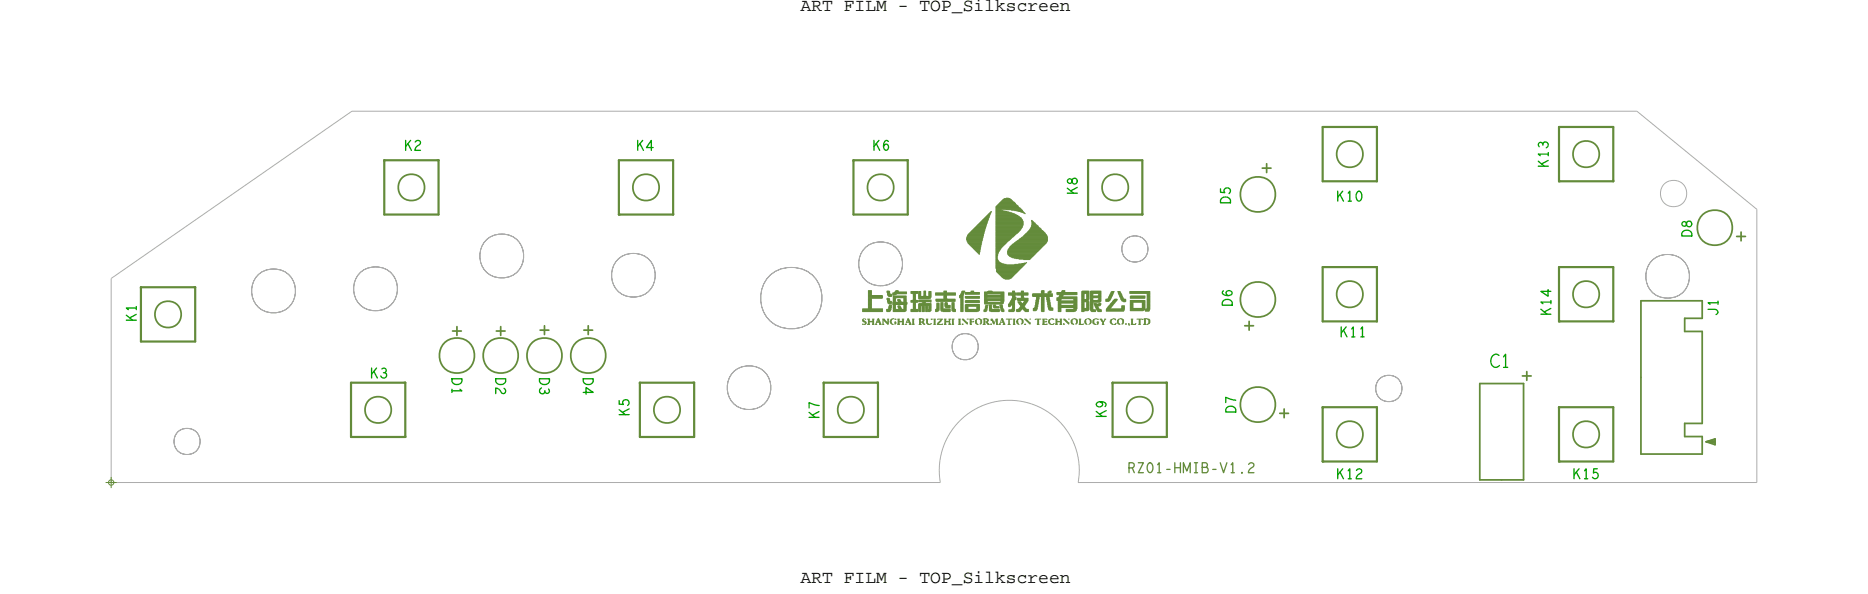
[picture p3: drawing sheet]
<svg xmlns="http://www.w3.org/2000/svg" width="213mm" height="68mm" viewBox="0 0 213 68" stroke-linecap="round" stroke-linejoin="round" font-family="sans-serif">
<defs><g id="words">
<g font-size="2.1">
<text x="91.5" y="1.2">ART FILM - TOP_Silkscreen</text>
<text x="91.5" y="66.6">ART FILM - TOP_Silkscreen</text>
</g>
<g font-size="1.1" fill="#00a200">
<text x="152.7" y="23">K10</text>
<text x="176.9" y="19.1" transform="rotate(-90 176.9 19.1)">K13</text>
<text x="15.6" y="36.7" transform="rotate(-90 15.6 36.7)">K1</text>
<text x="153.1" y="38.5">K11</text>
<text x="177.2" y="36" transform="rotate(-90 177.2 36)">K14</text>
<text x="42.3" y="43.2">K3</text>
<text x="152.7" y="54.7">K12</text>
<text x="179.7" y="54.7">K15</text>
</g>
</g></defs>
<!-- layer: Board Outline -->
<g fill="none" stroke="#acacac" stroke-width=".11">
<path d="M40.2 12.7h146.8zM187 12.7l13.7 11.2zM12.7 31.8l27.5-19.1zM12.7 31.8v23.3zM87.9 31.5a3.5 3.5 0 0 1 3.7-.8 3.5 3.5 0 0 1 2.3 2.9 3.5 3.5 0 0 1-4.5 3.8 3.5 3.5 0 0 1-1.9-5.4 3.5 3.5 0 0 1 5.8 0 3.5 3.5 0 0 1-1.9 5.4 3.5 3.5 0 0 1-4.1-1.6 3.5 3.5 0 0 1 .6-4.3zM200.7 23.9v31.2zM12.7 55.1h94.7zM107.4 55.1a8 8 0 0 1 7.9-9.4 8 8 0 0 1 7.9 9.4M123.2 55.1h.1zM123.3 55.1h77.4z"/>
<circle cx="31.2" cy="33.2" r="2.52"/>
<circle cx="42.9" cy="33" r="2.52"/>
<circle cx="57.3" cy="29.3" r="2.52"/>
<circle cx="72.4" cy="31.5" r="2.51"/>
<circle cx="100.6" cy="30.2" r="2.52"/>
<circle cx="110.3" cy="39.6" r="1.5"/>
<circle cx="129.6" cy="28.4" r="1.5"/>
<circle cx="190.5" cy="31.6" r="2.51"/>
<circle cx="191.2" cy="22.1" r="1.51"/>
<circle cx="21.4" cy="50.4" r="1.5"/>
<circle cx="85.6" cy="44.3" r="2.51"/>
<circle cx="158.7" cy="44.4" r="1.51"/>
</g>
<g fill="none" stroke="#638b3a" stroke-width=".11">
<path d="M98.5 35.3h2.3zM98.5 35.4h2.3zM98.5 35.5h2.3zM98.5 35.6h2.3zM98.5 36.5h.1M98.5 36.5h.1zM98.5 36.6h.2zM98.5 36.7h.2zM98.5 37h.1M98.5 37.1h.1zM98.6 36.4h.1M98.6 36.7h.2z"/>
<path d="M98.6 36.8h.3zM98.7 36.4h.1M98.7 37.1h.1zM98.8 36.8h.1zM98.8 36.4h.1M98.8 36.9h.1zM98.8 37h.1zM98.8 37h.1M98.9 36.5h.1M99.1 36.4h.2zM99.1 37.1h.2zM99.1 37h.2z"/>
<path d="M99.2 33.2h.4zM99.2 33.3h.4zM99.2 33.4h.4zM99.2 33.5h.4zM99.2 33.6h.4zM99.2 33.7h.4zM99.2 33.8h1.6zM99.2 33.9h1.6zM99.2 34h1.6zM99.2 34.1h1.6zM99.2 34.1h.4zM99.2 34.2h.4z"/>
<path d="M99.2 34.3h.4zM99.2 34.4h.4zM99.2 34.5h.4zM99.2 34.6h.4zM99.2 34.7h.4zM99.2 34.8h.4zM99.2 34.9h.4zM99.2 35h.4zM99.2 35.1h.4zM99.2 35.2h.4zM99.2 36.5h.1zM99.2 36.6h.1z"/>
<path d="M99.2 36.7h.1zM99.2 36.7h.6zM99.2 36.8h.6zM99.2 36.8h.1zM99.2 36.9h.1zM99.2 37h.1zM99.7 36.4h.2zM99.7 37h.1zM99.7 37.1h.2zM99.7 36.5h.1zM99.7 36.6h.1zM99.7 36.7h.1z"/>
<path d="M99.7 36.8h.1zM99.7 36.9h.1zM100 37.1h.2zM100.1 37h.1M100.1 36.8h.4zM100.1 36.9h.1M100.2 36.7h.1M100.2 36.8h.1M100.2 36.5h.2zM100.2 36.6h.1M100.3 36.4h.1zM100.3 36.5h.1z"/>
<path d="M100.3 36.4h.1M100.4 36.6h.1zM100.4 36.7h.1zM100.4 36.8h.1zM100.5 36.9h.1zM100.5 37h.1zM100.5 37.1h.2zM100.8 36.4h.2zM100.8 37.1h.2zM100.9 36.5h.2zM100.9 36.6h.1M100.9 36.7h.1"/>
<path d="M100.9 36.8h.1M100.9 36.9h.1M100.9 37h.1M101 36.6h.1zM101 36.7h.2zM101.1 36.7h.1zM101.1 36.8h.2zM101.2 36.8h.1zM101.2 36.9h.3zM101.3 35.3h.5zM101.3 35.4h.5zM101.3 35.4h.4z"/>
<path d="M101.3 35.5h.4zM101.3 36.9h.2zM101.3 33.2h.3zM101.3 33.3h.3zM101.3 33.4h.3zM101.3 34.1h.3zM101.3 34.2h.3zM101.3 35.6h.3zM101.3 37h.2zM101.4 33.5h.2zM101.4 33.6h.3zM101.4 33.6h.4z"/>
<path d="M101.4 33.7h.5zM101.4 34.3h.2zM101.4 34.4h.2zM101.4 34.4h.4zM101.4 34.5h.4zM101.4 36.4h.1zM101.4 37h.1zM101.4 33.8h.5zM101.4 34.6h.4zM101.4 36.5h.1zM101.4 36.6h.1zM101.4 36.7h.1z"/>
<path d="M101.4 36.8h.1zM101.4 37.1h.1M101.5 33.8h.4zM101.5 34.7h.3zM101.5 35.3h.3zM101.5 33.9h.3zM101.5 35h.3zM101.5 35.1h.3zM101.5 35.2h.3zM101.6 34.8h.2zM101.6 34.9h.2zM101.6 35h.2z"/>
<path d="M101.7 36.7h.1zM101.7 36.8h.1zM101.7 36.5h.1zM101.7 36.6h.1zM101.7 36.9h.1zM101.8 36.5h.1zM101.8 37h.1zM101.8 36.4h.2zM101.9 37.1h.1zM102 33.5h1.6zM102 33.6h1.6zM102 33.6h.4z"/>
<path d="M102 33.7h.3zM102 34.5h1.6zM102 34.6h1.6zM102 34.7h1.6zM102 34.8h1.6zM102 36.4h.1zM102 33.7h.1zM102 33.8h1.5zM102 33.9h1.5zM102 34h1.5zM102 34.1h.3zM102 34.2h.3z"/>
<path d="M102 34.3h.3zM102 34.4h.3zM102 34.5h.3zM102 34.8h.3zM102 34.9h.3zM102 35h.3zM102 35.1h.3zM102 35.2h.3zM102 35.3h.3zM102 35.3h1.5zM102 35.4h1.5zM102 35.5h1.5z"/>
<path d="M102 35.6h1.4zM102.1 33.4h1.5zM102.2 36.4h.1zM102.2 36.8h.1zM102.2 37h.1zM102.2 33.3h.4zM102.2 33.3h1.4zM102.2 36.8h.1M102.2 36.9h.1zM102.3 33.2h.3zM102.3 36.5h.1M102.5 34.2h.3z"/>
<path d="M102.5 34.3h.4zM102.5 35h.4zM102.5 36.4h.3zM102.5 37h.3zM102.5 37.1h.3zM102.6 34.4h.3zM102.6 34.9h.2zM102.6 35h.3zM102.6 35.1h.3zM102.6 36.5h.1zM102.6 36.6h.1zM102.6 36.7h.1z"/>
<path d="M102.6 36.7h.6zM102.6 36.8h.6zM102.6 36.8h.1zM102.6 36.9h.1zM102.6 37h.1zM102.6 34.5h.4zM102.6 35.2h.4zM102.7 35.3h.3zM103.1 36.4h.2zM103.1 37h.1zM103.1 37.1h.2zM103.1 36.5h.1z"/>
<path d="M103.1 36.6h.1zM103.1 36.7h.1zM103.1 36.8h.1zM103.1 36.9h.1zM103.3 34.1h.2zM103.3 34.2h.2zM103.3 34.3h.2zM103.3 34.4h.2zM103.3 34.5h.2zM103.3 34.8h.2zM103.3 34.9h.2zM103.3 35h.2z"/>
<path d="M103.3 35.1h.2zM103.3 35.2h.2zM103.3 35.3h.2zM103.4 37.1h.2zM103.5 37h.1M103.5 36.9h.1M103.6 36.7h.1M103.6 36.8h.1M103.6 36.8h.4zM103.6 36.6h.1M103.7 36.4h.1zM103.7 36.5h.1z"/>
<path d="M103.7 36.5h.2zM103.7 36.4h.1M103.8 36.6h.1zM103.8 36.7h.1zM103.8 36.8h.1zM103.9 36.9h.1zM103.9 37.1h.2zM103.9 37h.1zM103.9 37h.2zM104.1 33.3h.7zM104.1 33.4h.7zM104.1 33.5h.7z"/>
<path d="M104.1 34.3h.7zM104.1 34.4h.7zM104.1 34.5h.7zM104.1 35.3h.7zM104.1 35.4h.7zM104.1 35.5h.7zM104.1 35.6h.7zM104.2 36.4h.2zM104.2 37.1h.2zM104.3 33.6h.3zM104.3 34.3h.3zM104.3 36.5h.1z"/>
<path d="M104.3 36.6h.1zM104.3 36.7h.1zM104.3 36.8h.1zM104.3 36.9h.1zM104.3 37h.1zM104.3 33.7h.3zM104.3 33.8h.3zM104.3 33.9h.3zM104.3 34h.3zM104.3 34.1h.3zM104.3 34.2h.3zM104.3 34.6h.3z"/>
<path d="M104.3 34.7h.3zM104.3 34.8h.3zM104.3 34.9h.3zM104.3 35h.3zM104.3 35.1h.3zM104.3 35.2h.3zM104.3 35.3h.3zM104.9 33.3h.3zM104.9 33.4h.3zM104.9 33.5h.3zM104.9 33.6h.3zM104.9 33.7h.3z"/>
<path d="M104.9 33.8h.3zM104.9 33.9h1.5zM104.9 34h1.5zM104.9 34h1.4zM104.9 34.1h1.4zM104.9 34.1h1.3zM104.9 34.3h1.5zM104.9 34.4h1.5zM104.9 34.5h1.5zM104.9 34.7h1.5zM104.9 34.8h1.5zM104.9 34.9h1.5z"/>
<path d="M104.9 34.9h.3zM104.9 35h.3zM104.9 35.1h.3zM104.9 35.2h.3zM104.9 35.3h.3zM104.9 35.4h.3zM104.9 35.5h.3zM105 34.3h1.4zM105 34.7h1.4zM105 35.6h.2zM105 36.4h.2zM105 37.1h.2z"/>
<path d="M105 36.4h.3zM105 36.5h.1zM105 36.6h.1zM105 36.7h.1zM105 36.8h.2zM105 36.9h.1zM105 37h.1zM105 37h.2zM105.3 36.8h.2zM105.3 34.5h.5zM105.3 34.9h.3zM105.3 35h.3z"/>
<path d="M105.3 35.1h.3zM105.3 35.2h.3zM105.3 35.3h.3zM105.3 35.4h.3zM105.3 35.5h.3zM105.3 35.6h.3zM105.3 36.4h.2zM105.3 36.9h.2zM105.4 34.6h.3zM105.4 36.5h.1zM105.4 36.7h.1zM105.4 36.9h.1z"/>
<path d="M105.5 34.6h.2zM105.5 36.5h.1M105.5 36.6h.1M105.5 36.7h.1M105.5 37h.1M105.5 33.8h.3zM105.5 37h.1zM105.5 33.2h.3zM105.5 33.3h.3zM105.5 33.4h.3zM105.5 33.5h.3zM105.5 33.6h.3z"/>
<path d="M105.5 33.7h.3zM105.5 37.1h.1zM105.7 34.9h.3zM105.8 35h.2zM105.8 35.1h.2zM105.8 35.2h.2zM105.8 35.3h.2zM105.8 35.4h.2zM105.8 35.5h.2zM105.8 35.6h.2zM105.8 36.4h.2zM105.8 36.5h.2z"/>
<path d="M105.8 36.6h.2zM105.8 36.7h.2zM105.8 36.8h.2zM105.8 36.9h.2zM105.9 37h.1zM105.9 37h.2zM106 37.1h.3zM106.1 35.3h.3zM106.1 35.4h.3zM106.1 35.5h.3zM106.1 35.5h.2zM106.1 35.6h.1z"/>
<path d="M106.1 33.3h.3zM106.1 33.4h.3zM106.1 33.5h.3zM106.1 33.6h.3zM106.1 33.7h.3zM106.1 33.8h.3zM106.1 34.9h.3zM106.1 35h.3zM106.1 35.1h.3zM106.1 35.2h.3zM106.3 37h.1zM106.3 34.5h.1"/>
<path d="M106.4 36.4h.1zM106.4 37h.1M106.4 36.5h.1M106.7 36.4h.2zM106.7 37.1h.2zM106.7 36.5h.1zM106.7 36.6h.1zM106.7 36.7h.1zM106.7 36.8h.1zM106.7 36.9h.1zM106.7 37h.1zM106.9 33.5h2.3z"/>
<path d="M106.9 33.6h2.3zM106.9 33.7h2.3zM106.9 35.3h.4zM106.9 35.4h.4zM106.9 35.5h.3zM106.9 35.6h.2zM106.9 34.2h2.2zM106.9 34.3h2.2zM106.9 34.4h2.2zM107 34.4h2.1zM107 35.3h.3zM107 34.6h.3z"/>
<path d="M107 34.7h.3zM107 34.8h.3zM107 34.9h.3zM107 35h.3zM107 35.1h.3zM107 35.2h.3zM107.1 37h.1zM107.1 37.1h.6zM107.1 36.4h.6zM107.1 36.5h.1M107.1 36.9h.2zM107.2 36.9h.1z"/>
<path d="M107.2 36.8h.2zM107.3 36.8h.1zM107.3 36.7h.2zM107.4 36.7h.1zM107.4 36.6h.1zM107.5 34.6h.2zM107.5 34.7h.2zM107.5 34.8h.2zM107.5 34.9h.2zM107.5 35h.2zM107.5 35.1h.2zM107.5 35.2h.2z"/>
<path d="M107.5 35.3h1zM107.5 35.4h1zM107.5 36.5h.1zM107.5 35.5h1zM107.6 37h.1M107.7 35.6h.8zM107.8 33.2h.3zM107.8 33.3h.3zM107.8 33.4h.3zM107.8 33.8h.3zM107.8 33.9h.3zM107.8 34h.3z"/>
<path d="M107.8 34.1h.3zM107.8 34.1h.4zM107.9 36.4h.2zM107.9 37h.1zM107.9 37.1h.2zM107.9 34.6h.3zM107.9 34.7h.3zM107.9 34.8h.3zM107.9 34.9h.6zM107.9 35h.6zM107.9 36.5h.1zM107.9 36.6h.1z"/>
<path d="M107.9 36.7h.1zM107.9 36.7h.6zM107.9 36.8h.6zM107.9 36.8h.1zM107.9 36.9h.1zM108 34.6h.2zM108 35h.5zM108 35.1h.5zM108.4 36.4h.2zM108.4 37h.1zM108.4 37.1h.2zM108.4 36.5h.1z"/>
<path d="M108.4 36.5h.1M108.4 36.6h.1M108.4 36.7h.1M108.4 36.8h.1M108.4 36.9h.1M108.7 34.6h.3zM108.7 34.7h.3zM108.7 34.8h.3zM108.7 34.9h.3zM108.7 35h.3zM108.7 35.1h.3zM108.7 35.2h.3z"/>
<path d="M108.7 35.3h.4zM108.7 35.3h.5zM108.7 35.4h.5zM108.7 35.5h.5zM108.7 36.4h.3zM108.7 37.1h.3zM108.8 35.5h.4zM108.8 36.5h.1zM108.8 36.6h.1zM108.8 36.7h.1zM108.8 36.8h.1zM108.8 36.9h.1z"/>
<path d="M108.8 37h.1zM108.8 37h.2zM108.9 35.6h.3zM109.5 36.4h.2zM109.5 37.1h.2zM109.6 36.5h.1zM109.6 36.6h.1zM109.6 36.7h.1zM109.6 36.8h.1zM109.6 36.9h.1zM109.6 37h.1zM109.6 33.8h.4z"/>
<path d="M109.6 33.9h.4zM109.6 34h.4zM109.7 33.7h.4zM109.8 33.6h.3zM109.8 34.1h.2zM109.8 34.2h.2zM109.8 34.3h.2zM109.8 34.4h.2zM109.8 34.5h.2zM109.8 34.6h.2zM109.8 34.7h.2zM109.8 34.8h.2z"/>
<path d="M109.8 34.9h.2zM109.8 35h.2zM109.8 35.1h.2zM109.8 35.2h.2zM109.8 35.3h.2zM109.8 35.4h.2zM109.8 35.5h.2zM109.8 35.6h.2zM109.8 33.5h.3zM109.9 33.3h.3zM109.9 33.4h.3zM109.9 33.2h.3z"/>
<path d="M109.9 36.4h.2zM109.9 37h.1zM109.9 37.1h.1zM110 36.5h.1zM110 36.5h.2zM110.1 36.6h.1zM110.1 36.7h.2zM110.2 36.7h.1zM110.2 36.8h.2zM110.3 33.4h1.6zM110.3 33.5h1.6zM110.3 33.6h1.6z"/>
<path d="M110.3 33.9h1.6zM110.3 34h1.6zM110.3 34.4h1.6zM110.3 34.5h1.6zM110.3 34.8h1.6zM110.3 34.9h1.6zM110.3 35h1.6zM110.3 35h.3zM110.3 35.1h.3zM110.3 35.2h.3zM110.3 35.3h.3zM110.3 35.3h1.6z"/>
<path d="M110.3 35.4h1.6zM110.3 35.5h1.5zM110.3 36.8h.1zM110.3 34.1h1.6zM110.3 34.3h1.5zM110.3 34.6h1.6zM110.3 35.6h1.3zM110.3 36.9h.2zM110.4 36.9h.1zM110.4 27.2h1.9zM110.4 27.3h1.9zM110.4 27.4h1.8z"/>
<path d="M110.4 37h.1zM110.5 27h1.8zM110.5 27.1h1.8zM110.5 27.5h1.7zM110.5 27.6h1.7zM110.5 36.4h.1zM110.5 37h.1M110.5 26.9h1.9zM110.5 26.9h1.8zM110.5 27.7h1.7zM110.6 26.8h1.8zM110.6 27.7h1.6z"/>
<path d="M110.6 27.8h1.6zM110.6 26.7h1.8zM110.6 27.8h1.5zM110.7 26.7h1.7zM110.7 27.9h1.4zM110.7 26.6h1.7zM110.8 26.6h1.6zM110.8 28h1.3zM110.8 36.4h.4zM110.8 26.5h1.6zM110.8 28h1.2zM110.8 36.5h.1z"/>
<path d="M110.8 36.6h.1zM110.8 36.7h.1zM110.8 36.7h.2zM110.8 36.8h.4zM110.8 36.8h.1zM110.8 36.9h.1zM110.8 37h.1zM110.8 37.1h.2zM110.9 26.5h1.6zM110.9 28.1h1.1zM110.9 26.4h1.6zM110.9 33.2h.3z"/>
<path d="M110.9 33.3h.3zM111 26.4h1.5zM111 28.2h1zM111 26.3h1.5zM111.1 26.3h1.4zM111.1 28.3h.9zM111.1 26.2h1.4zM111.2 26.2h1.3zM111.2 28.4h.8zM111.2 36.7h.1M111.2 26.1h1.4zM111.3 26.1h1.3z"/>
<path d="M111.3 28.5h.7zM111.3 26h1.3zM111.3 28.5h.6zM111.4 26h1.2zM111.4 28.6h.5zM111.4 25.9h1.2zM111.4 36.6h.1zM111.4 36.7h.1zM111.4 36.8h.1zM111.4 36.9h.1zM111.4 36.9h.2zM111.5 25.9h1.1z"/>
<path d="M111.5 28.7h.4zM111.5 36.5h.1M111.5 37h.1zM111.5 25.8h1.2zM111.6 25.8h1.1zM111.6 28.8h.3zM111.6 35h.3zM111.6 35.1h.3zM111.6 35.2h.3zM111.6 35.3h.3zM111.6 36.4h.1M111.6 25.7h1.1z"/>
<path d="M111.6 37.1h.2zM111.7 25.7h1zM111.7 28.9h.2zM111.8 25.6h.9zM111.8 28.9h.1zM111.8 36.4h.1zM111.8 29h.1zM111.8 25.5h1zM111.8 29h.1M111.9 25.5h.9zM111.9 36.4h.1zM111.9 25.4h.9z"/>
<path d="M111.9 36.5h.2zM111.9 37h.1zM112 25.4h.8zM112 36.5h.1zM112 37h.1zM112 25.3h.8zM112 36.6h.2zM112 36.7h.2zM112 36.8h.2zM112 36.9h.2zM112 36.9h.1M112.1 25.3h.7z"/>
<path d="M112.2 25.2h.7zM112.2 25.1h.7zM112.3 25.1h.6zM112.3 36.4h.2zM112.3 37.1h.3zM112.4 25h.5zM112.4 37h.1zM112.4 35.4h.4zM112.4 35.5h.3zM112.4 35.6h.2zM112.4 36.4h.3zM112.4 36.5h.1z"/>
<path d="M112.4 36.6h.1zM112.4 36.7h.1zM112.4 36.8h.1zM112.4 36.9h.1zM112.5 24.9h.5zM112.5 33.3h2.2zM112.5 33.4h2.2zM112.5 33.5h2.2zM112.5 33.6h2.2zM112.5 33.6h.3zM112.5 33.7h.3zM112.5 33.7h2.2z"/>
<path d="M112.5 33.8h2.2zM112.5 33.9h2.2zM112.5 34h2.2zM112.5 34h.3zM112.5 34.1h.3zM112.5 34.1h2.2zM112.5 34.2h2.2zM112.5 34.3h2.2zM112.5 34.4h.3zM112.5 34.5h.3zM112.5 34.5h2.1zM112.5 34.6h2.1z"/>
<path d="M112.5 34.7h2.1zM112.5 34.7h2zM112.5 35.3h.3zM112.6 24.8h.4zM112.6 35h.2zM112.6 35.1h.2zM112.6 35.2h.2zM112.6 34.9h.3zM112.6 36.8h.2zM112.7 24.7h.3zM112.7 36.8h.1zM112.7 24.7h.4z"/>
<path d="M112.7 36.4h.2zM112.7 36.9h.1zM112.8 24.6h.3zM112.8 36.5h.1zM112.8 36.7h.1zM112.8 36.9h.1zM112.8 37h.1zM112.8 33.3h.6zM112.8 36.6h.1zM112.8 37h.2zM112.9 24.5h.2zM112.9 37.1h.1z"/>
<path d="M112.9 33.2h.4zM113 24.4h.2zM113 34.9h.3zM113 35h.3zM113 35.1h.3zM113 35.2h.3zM113 35.3h.3zM113 35.3h1.1zM113 35.4h1.2zM113 35.5h1.2zM113.1 24.3h.1zM113.1 34.8h.2z"/>
<path d="M113.1 35.5h1.1zM113.2 24.2h.1M113.2 37h.1zM113.2 37.1h.1zM113.2 35.6h.9zM113.2 36.4h.2zM113.2 36.5h.2zM113.2 36.6h.2zM113.4 36.7h.1zM113.4 36.8h.1zM113.4 36.9h.2zM113.5 34.9h.2z"/>
<path d="M113.5 35h.3zM113.5 35h.6zM113.5 35.1h.6zM113.5 36.9h.1zM113.5 37h.1zM113.5 34.8h.2zM113.5 37h.1M113.6 35.2h.5zM113.6 36.8h.1M113.7 36.7h.1M113.7 36.5h.2zM113.8 23.6h2.5z"/>
<path d="M113.8 23.6h2.6zM113.8 23.7h2.6zM113.8 23.7h2.7zM113.8 23.8h2.8zM113.8 23.9h2.9zM113.8 24h.6zM113.8 24h.5zM113.8 24.1h.8zM113.8 24.1h1zM113.8 24.2h1.2zM113.8 24.2h1.4zM113.8 24.3h1.6z"/>
<path d="M113.8 24.3h1.8zM113.8 24.4h1.9zM113.8 24.4h2.1zM113.8 24.5h2.2zM113.8 24.5h2.3zM113.8 24.6h2.4zM113.8 24.6h2.5zM113.8 24.7h2.5zM113.8 24.7h2.6zM113.8 24.8h2.7zM113.8 24.9h2.8zM113.8 24.9h2.9z"/>
<path d="M113.8 25h2.9zM113.8 25.1h3zM113.8 25.2h3zM113.8 25.3h3.1zM113.8 25.4h3.1zM113.8 25.5h3.1zM113.8 25.6h3.1zM113.8 25.7h3.1zM113.8 25.8h3zM113.8 25.9h3zM113.8 26h3zM113.8 26h2.9z"/>
<path d="M113.8 26.1h2.9zM113.8 26.2h2.8zM113.8 26.3h2.8zM113.8 26.3h2.7zM113.8 26.4h2.7zM113.8 26.4h2.6zM113.8 26.5h2.6zM113.8 26.5h2.5zM113.8 26.6h2.5zM113.8 26.6h2.4zM113.8 26.7h2.3zM113.8 26.8h2.2z"/>
<path d="M113.8 26.9h2.1zM113.8 27h2zM113.8 27.1h2zM113.8 27.1h1.9zM113.8 27.2h1.8zM113.8 27.3h1.7zM113.8 27.4h1.6zM113.8 27.5h1.5zM113.8 27.5h1.4zM113.8 27.6h1.3zM113.8 27.7h1.2zM113.8 27.8h1.2z"/>
<path d="M113.8 27.8h1.1zM113.8 27.9h1zM113.8 28h.9zM113.8 28.1h.8zM113.8 28.2h.7zM113.8 28.3h.6zM113.8 28.4h.5zM113.8 28.5h.5zM113.8 28.5h.4zM113.8 28.6h.4zM113.8 28.7h.3zM113.8 28.8h.3z"/>
<path d="M113.8 28.9h.2zM113.8 29h.2zM113.8 29.1h.2zM113.8 29.2h.2zM113.8 29.2h.1zM113.8 29.3h.1zM113.8 29.4h.1zM113.8 29.5h.1zM113.8 29.6h.2zM113.8 29.7h.2zM113.8 29.8h.3zM113.8 29.9h.3z"/>
<path d="M113.8 29.9h.4zM113.8 30h.5zM113.8 30h.6zM113.8 30.1h.7zM113.8 30.1h.9zM113.8 30.2h1.2zM113.8 30.3h3.2zM113.8 30.4h3.1zM113.8 30.5h3zM113.8 30.6h2.9zM113.8 30.7h2.8zM113.8 36.4h.2z"/>
<path d="M113.8 36.5h.1zM113.8 23.5h2.5zM113.8 30.8h2.7zM113.8 30.9h2.6zM113.8 31h2.5zM113.8 36.6h.1zM113.8 36.7h.1zM113.8 36.8h.1zM113.8 36.9h.1zM113.8 37h.1zM113.8 37h.2zM113.8 37.1h.2z"/>
<path d="M113.9 23.5h2.4zM113.9 31.1h2.3zM113.9 23.4h2.3zM114 23.4h2.1zM114 31.2h2.1zM114 23.3h2.1zM114.1 23.3h1.9zM114.1 31.3h1.9zM114.1 23.2h1.9zM114.1 37.1h.2zM114.2 23.2h1.8zM114.2 31.4h1.7z"/>
<path d="M114.2 37h.1M114.2 23.1h1.7zM114.2 34.8h.3zM114.2 34.9h.3zM114.2 36.9h.1M114.3 23.1h1.6zM114.3 31.5h1.5zM114.3 35h.2zM114.3 35.1h.2zM114.3 35.2h.2zM114.3 36.8h.1M114.3 36.8h.4z"/>
<path d="M114.3 23h1.5zM114.3 33.6h.4zM114.3 33.7h.4zM114.3 34h.4zM114.3 34.1h.4zM114.3 34.4h.4zM114.3 34.5h.3zM114.3 35.2h.3zM114.3 35.3h.3zM114.3 35.4h.4zM114.3 36.6h.1M114.4 23h1.3z"/>
<path d="M114.4 31.6h1.3zM114.4 35.5h.3zM114.4 36.4h.1zM114.4 36.5h.2zM114.4 22.9h1.3zM114.5 22.9h1.1zM114.5 31.7h1.1zM114.5 35.6h.2zM114.5 36.5h.1zM114.5 36.6h.1zM114.5 22.8h1.1zM114.5 36.7h.1z"/>
<path d="M114.5 36.8h.2zM114.6 22.8h.9zM114.6 36.9h.1zM114.6 37.1h.2zM114.6 22.7h.9zM114.6 31.8h.9zM114.6 37h.1zM114.6 37h.2zM114.7 31.8h.7zM114.7 22.7h.7zM114.8 31.9h.5zM115 22.6h.2z"/>
<path d="M115 24h1.7zM115 36.4h.6zM115.1 28.7h3.5zM115.1 28.8h3.4zM115.1 28.9h3.3zM115.1 28.9h3.2zM115.1 29h3.2zM115.1 28.5h3.7zM115.1 28.6h3.6zM115.1 29h3.1zM115.1 29.1h3.1zM115.1 37.1h.3z"/>
<path d="M115.2 28.5h3.6zM115.2 29.1h3zM115.2 33.5h.9zM115.2 33.6h.9zM115.2 33.7h.9zM115.2 34.7h.7zM115.2 34.8h.7zM115.2 34.9h.3zM115.2 35h.3zM115.2 37h.2zM115.2 28.4h3.7zM115.2 29.2h2.9z"/>
<path d="M115.2 35h.2zM115.2 35.4h.7zM115.2 35.5h.7zM115.2 35.6h.6zM115.2 36.5h.1M115.2 36.6h.1M115.2 36.7h.1M115.2 36.8h.1M115.2 36.9h.1M115.2 37h.1M115.3 28.3h3.7zM115.3 29.2h2.7z"/>
<path d="M115.3 34.7h.6zM115.4 28.2h3.7zM115.4 28.3h3.6zM115.4 29.3h2.6zM115.4 34.6h.5zM115.4 34.5h.5zM115.4 28.1h3.8zM115.4 29.3h2.5zM115.4 34.4h.5zM115.5 28.1h3.7zM115.5 34.3h.4zM115.6 24h1.2z"/>
<path d="M115.6 28h3.7zM115.6 29.4h2.3zM115.6 34.2h.5zM115.6 34.3h.4zM115.6 35.3h.3zM115.6 33.8h.4zM115.6 34.1h.5zM115.7 27.9h3.7zM115.7 29.4h2.1zM115.7 33.2h.2zM115.7 33.3h.2zM115.7 33.4h.2z"/>
<path d="M115.7 33.8h.2zM115.7 33.9h.2zM115.7 33.9h.3zM115.7 34h.4zM115.7 34.9h.2zM115.7 35h.2zM115.7 35.1h.2zM115.7 35.2h.2zM115.8 36.4h.2zM115.8 37h.1zM115.8 37.1h.2zM115.8 27.8h3.7z"/>
<path d="M115.8 36.5h.1zM115.8 36.6h.1zM115.8 36.7h.1zM115.8 36.8h.1zM115.8 36.9h.1zM115.9 27.8h3.6zM115.9 29.5h1.9zM115.9 24.1h.9zM115.9 27.7h3.7zM115.9 30.2h1.2zM116 27.7h3.6zM116.1 27.6h3.5z"/>
<path d="M116.1 29.5h1.6zM116.1 35.4h.6zM116.1 35.4h.5zM116.1 35.5h.5zM116.1 36.7h.2zM116.1 36.8h.2zM116.2 24.1h.6zM116.2 35.3h.5zM116.2 35.6h.3zM116.2 36.6h.1zM116.2 36.7h.1zM116.2 36.8h.1z"/>
<path d="M116.2 36.9h.1zM116.2 27.5h3.5zM116.2 33.5h1.2zM116.2 33.6h1.2zM116.2 33.7h1.2zM116.2 34.1h1.2zM116.2 34.2h1.2zM116.2 34.3h1.2zM116.2 36.5h.1zM116.2 36.5h.1M116.2 37h.1zM116.3 27.5h3.4z"/>
<path d="M116.3 34.3h1.1zM116.3 34.5h.3zM116.3 37h.1zM116.3 34.6h.4zM116.3 36.4h.1M116.4 24.2h.5zM116.4 27.4h3.3zM116.4 30.1h.7zM116.4 34.6h.3zM116.4 35.3h.8zM116.4 37.1h.1M116.4 29.6h1.3z"/>
<path d="M116.4 34.7h.8zM116.4 35.2h.8zM116.5 27.3h3.2zM116.5 34.8h.6zM116.5 35.2h.6zM116.5 36.4h.1zM116.5 35.1h.6zM116.6 24.2h.3zM116.6 34.9h.5zM116.6 34.9h.4zM116.6 35h.4zM116.6 27.2h3.1z"/>
<path d="M116.6 36.4h.1zM116.7 27.2h3zM116.7 33.2h.2zM116.7 33.3h.2zM116.7 33.4h.2zM116.7 33.8h.2zM116.7 33.9h.2zM116.7 34h.2zM116.7 34h.3zM116.7 36.5h.1zM116.7 37h.1M116.7 24.3h.3z"/>
<path d="M116.7 27.1h3zM116.7 30.1h.5zM116.7 37h.1zM116.8 36.6h.1zM116.8 36.7h.1zM116.8 36.8h.1zM116.8 36.9h.1zM116.8 36.9h.1M116.8 27.1h2.9zM116.9 24.3h.1zM116.9 27h2.7zM116.9 34.6h.3z"/>
<path d="M116.9 35.3h.6zM116.9 26.9h2.7zM116.9 29.6h.7zM116.9 34.5h.4zM116.9 34.6h.4zM116.9 35.4h.6zM117 24.4h.1zM117 26.9h2.6zM117 30h.2zM117 34.5h.3zM117 35.4h.5zM117 26.8h2.6z"/>
<path d="M117 34.4h.4zM117 35.5h.5zM117 36.4h.2zM117 37.1h.2zM117.1 24.4h.1M117.1 26.8h2.4zM117.1 35.5h.4zM117.1 37h.1M117.1 26.7h2.4zM117.1 35.6h.4zM117.1 36.5h.2zM117.2 26.7h2.2z"/>
<path d="M117.2 26.6h2.2zM117.2 30h.1M117.2 36.6h.2zM117.3 36.7h.1zM117.3 26.5h2zM117.3 26.6h2.1zM117.3 36.7h.2zM117.4 26.5h1.9zM117.4 36.8h.1zM117.4 26.4h1.8zM117.4 36.8h.2zM117.5 26.4h1.7z"/>
<path d="M117.5 36.9h.2zM117.5 26.3h1.6zM117.6 26.3h1.4zM117.6 37h.1zM117.6 26.2h1.4zM117.6 36.4h.1zM117.6 37h.1M117.7 26.1h1.2zM117.7 26h1.1zM117.8 25.9h.9zM117.8 26h.9zM117.8 25.2h.1"/>
<path d="M117.8 25.2h.1zM117.8 25.3h.2zM117.8 25.7h.7zM117.8 25.8h.8zM117.8 25.9h.8zM117.9 25.3h.1zM117.9 25.4h.2zM117.9 25.4h.3zM117.9 25.5h.3zM117.9 25.6h.4zM117.9 25.7h.5zM117.9 33.6h2.3z"/>
<path d="M117.9 33.7h2.3zM117.9 33.8h2.3zM118 33.6h2.2zM118 33.9h2.2zM118 35.2h.5zM118 35.3h.5zM118 35.4h.5zM118 35.4h.4zM118 35.5h.3zM118.2 35.2h.3zM118.2 35.1h.3zM118.2 34.9h.4z"/>
<path d="M118.2 35h.4zM118.2 36.5h.1M118.3 34.6h.3zM118.3 34.7h.3zM118.3 34.8h.3zM118.3 36.4h.6zM118.3 34.3h.4zM118.3 34.4h.4zM118.3 34.5h.4zM118.3 34.5h.3zM118.4 34h.3zM118.4 34.1h.3z"/>
<path d="M118.4 34.2h.3zM118.5 33.9h.2zM118.5 37h.2zM118.5 37.1h.2zM118.5 36.5h.2zM118.5 36.6h.2zM118.5 36.7h.2zM118.5 36.8h.2zM118.5 36.9h.2zM119 33.2h.3zM119 33.3h.3zM119 33.4h.3z"/>
<path d="M119 33.5h.3zM119 33.9h.3zM119 34h.3zM119 34.1h.3zM119 34.2h.3zM119 34.3h.3zM119 34.4h.3zM119 34.5h.3zM119 34.6h.3zM119 34.7h.3zM119 34.8h.3zM119 34.9h.3z"/>
<path d="M119 35h.3zM119 35.1h.3zM119 35.2h.3zM119 35.3h.3zM119 35.4h.3zM119 35.5h.3zM119 35.6h.3zM119.1 36.4h.5zM119.1 37h.2zM119.1 37.1h.5zM119.2 36.5h.1zM119.2 36.6h.1z"/>
<path d="M119.2 36.7h.1zM119.2 36.8h.4zM119.2 36.8h.1zM119.2 36.9h.1zM119.2 37h.1zM119.5 36.7h.1zM119.5 33.9h.3zM119.6 34h.2zM119.6 34h.3zM119.6 34.1h.3zM119.6 34.2h.3zM119.6 36.5h.1"/>
<path d="M119.6 37h.1M119.6 34.3h.3zM119.6 34.4h.3zM119.6 34.5h.3zM119.7 34.5h.2zM119.7 34.6h.3zM119.7 34.7h.3zM119.7 34.8h.3zM119.7 33.3h.4zM119.7 33.4h.4zM119.7 33.5h.3zM119.7 34.9h.3z"/>
<path d="M119.7 35h.3zM119.7 35.1h.4zM119.8 33.5h.1zM119.8 35.1h.3zM119.8 35.2h.5zM119.8 35.3h.5zM119.8 36.7h.1zM119.8 36.8h.1zM119.8 33.3h.3zM119.8 35.4h.5zM119.8 36.5h.1zM119.8 36.6h.1z"/>
<path d="M119.8 36.9h.1zM119.9 33.2h.2zM119.9 36.5h.1zM119.9 37h.1zM119.9 35.4h.4zM120 36.4h.1zM120 37.1h.3zM120.1 36.4h.1zM120.2 36.4h.2zM120.3 36.5h.1M120.3 37h.1M120.4 37h.1"/>
<path d="M120.6 36.4h.2zM120.6 37h.2zM120.6 37.1h.2zM120.6 36.5h.1zM120.6 36.6h.1zM120.6 36.7h.1zM120.6 36.7h.6zM120.6 36.8h.6zM120.6 36.8h.1zM120.6 36.9h.1zM120.6 37h.1zM120.7 33.4h2.3z"/>
<path d="M120.7 33.5h2.3zM120.7 33.6h2.3zM120.7 34h2.3zM120.7 34.1h2.3zM120.7 34.2h.5zM120.7 34.3h.5zM120.8 33.7h2.2zM120.9 34.4h2.1zM120.9 34.5h2.1zM120.9 34.6h2.1zM120.9 34.7h.3zM120.9 34.8h.3z"/>
<path d="M120.9 34.9h2.1zM120.9 35h2.1zM120.9 35.1h2.1zM120.9 35.2h.3zM120.9 35.3h.3zM120.9 35.4h.3zM120.9 35.5h.3zM120.9 35.6h.3zM120.9 34h2.1zM121 33.9h.4zM121 33.9h2zM121 33.8h.4z"/>
<path d="M121.1 33.7h.3zM121.1 36.4h.2zM121.1 37h.1zM121.1 37.1h.2zM121.1 36.5h.1zM121.1 36.6h.1zM121.1 36.7h.1zM121.1 36.8h.1zM121.1 36.9h.1zM121.2 33.3h.4zM121.3 33.2h.4zM121.3 33.3h.4z"/>
<path d="M121.4 33.2h.3zM121.5 36.4h.2zM121.5 37h.1M121.5 37.1h.1zM121.5 36.5h.2zM121.5 36.5h.3zM121.7 36.6h.1zM121.7 36.7h.2zM121.8 35.3h1.2zM121.8 35.4h1.2zM121.8 35.5h1.1zM121.8 35.6h.9z"/>
<path d="M121.8 36.8h.2zM121.9 36.9h.2zM122 36.9h.1zM122 37h.1zM122.1 36.4h.1zM122.1 37h.1M122.4 36.6h.1zM122.4 36.7h.1zM122.4 36.8h.1zM122.4 36.9h.1zM122.4 36.5h.1zM122.4 37h.2z"/>
<path d="M122.5 36.5h.1M122.5 37h.1zM122.5 36.4h.1zM122.6 37.1h.1M122.7 34.2h.3zM122.7 34.3h.3zM122.7 34.7h.3zM122.7 34.8h.3zM122.7 35.2h.3zM122.7 35.3h.3zM122.7 36.4h.1zM122.8 36.4h.2z"/>
<path d="M122.9 37h.1zM122.9 36.5h.1zM122.9 36.5h.2zM123 36.6h.1zM123 36.7h.1zM123 36.8h.1zM123 36.9h.1zM123 36.9h.1M123.3 36.4h.2zM123.3 37h.2zM123.3 37.1h.4zM123.3 36.5h.1z"/>
<path d="M123.3 36.6h.1zM123.3 36.7h.1zM123.3 36.8h.1zM123.3 36.9h.1zM123.3 37h.1zM123.6 33.3h.8zM123.6 33.4h.8zM123.6 33.5h.8zM123.6 33.6h.3zM123.6 33.6h.2zM123.6 33.7h.2zM123.6 33.8h.2z"/>
<path d="M123.6 33.9h.2zM123.6 34h.2zM123.6 34.1h.2zM123.6 34.2h.2zM123.6 34.2h.7zM123.6 34.3h.7zM123.6 34.4h.7zM123.6 34.5h.8zM123.6 34.5h.2zM123.6 34.6h.2zM123.6 34.7h.2zM123.6 34.8h.2z"/>
<path d="M123.6 34.9h.2zM123.6 35h.2zM123.6 35.1h.2zM123.6 35.2h.2zM123.6 35.2h.8zM123.6 35.3h.8zM123.6 35.4h.8zM123.6 35.4h.7zM123.6 35.5h.7zM123.6 35.5h.2zM123.6 35.6h.2zM123.6 33.2h.8z"/>
<path d="M123.7 37h.1M123.9 36.8h.1zM123.9 36.6h.1zM123.9 36.7h.1zM123.9 36.9h.1zM123.9 36.9h.2zM124 36.5h.1zM124 36.5h.1M124 37h.1zM124.1 33.6h.3zM124.1 34.2h.3zM124.1 36.4h.1"/>
<path d="M124.1 33.7h.3zM124.1 33.8h.3zM124.1 33.9h.3zM124.1 34h.3zM124.1 34.1h.3zM124.1 34.5h.3zM124.1 34.6h.3zM124.1 34.7h.3zM124.1 34.8h.3zM124.1 34.9h.3zM124.1 35h.3zM124.1 35.1h.3z"/>
<path d="M124.1 35.2h.3zM124.1 37.1h.1M124.2 36.4h.2zM124.4 36.4h.1zM124.4 37.1h.1M124.5 36.5h.1zM124.5 37h.1M124.5 37h.1zM124.5 33.3h1.3zM124.5 33.4h1.3zM124.5 33.5h1.3zM124.5 33.6h.4z"/>
<path d="M124.5 33.7h.4zM124.5 33.8h.4zM124.5 33.8h1.3zM124.5 33.9h1.3zM124.5 34h1.3zM124.5 34.1h.4zM124.5 34.2h.4zM124.5 34.3h.4zM124.5 34.3h1.3zM124.5 34.4h1.3zM124.5 34.5h1.2zM124.5 34.6h.4z"/>
<path d="M124.5 34.7h.4zM124.5 34.8h.4zM124.5 34.9h.4zM124.5 35h.4zM124.5 35.1h.4zM124.5 35.2h.4zM124.5 35.3h.4zM124.5 36.6h.1zM124.5 36.7h.1zM124.5 36.8h.1zM124.5 36.9h.1zM124.5 36.9h.1"/>
<path d="M124.6 33.2h1.2zM124.6 35.4h.6zM124.6 35.5h.6zM124.7 35.6h.5zM124.9 36.6h.1zM124.9 36.7h.1zM124.9 36.8h.1zM124.9 36.9h.1zM124.9 36.5h.1zM124.9 37h.1zM124.9 34.7h.4zM124.9 37h.2z"/>
<path d="M125 34.7h.8zM125 34.8h.8zM125 36.4h.1zM125.1 34.8h.6zM125.1 34.9h.6zM125.1 37.1h.1zM125.1 35h.4zM125.1 35h.3zM125.2 35.1h.3zM125.2 36.4h.1zM125.2 35.2h.3zM125.3 35.3h.3z"/>
<path d="M125.3 35.3h.4zM125.3 35.4h.5zM125.3 36.4h.2zM125.3 36.8h.2zM125.3 37.1h.1M125.4 35.5h.4zM125.4 36.8h.1zM125.4 36.9h.1zM125.4 37h.1zM125.4 34.3h.4zM125.4 36.5h.1M125.5 33.8h.3z"/>
<path d="M125.5 35.6h.3zM125.5 33.6h.3zM125.5 33.7h.3zM125.5 34.1h.3zM125.5 34.2h.3zM125.5 34.7h.3zM125.7 36.4h.2zM125.7 36.5h.2zM125.8 36.5h.1zM125.8 36.6h.1zM125.8 36.7h.2zM125.9 36.7h.2z"/>
<path d="M125.9 36.8h.2zM125.9 37h.2zM125.9 37.1h.2zM126 36.8h.1zM126 36.9h.1zM126 37h.1zM126.1 36.7h.1zM126.2 36.4h.1zM126.2 36.5h.1M126.2 36.6h.1M126.3 34.2h.6zM126.3 34.2h.5z"/>
<path d="M126.3 34.3h.5zM126.3 34.4h.4zM126.4 35.3h2.1zM126.4 35.4h2zM126.4 35.5h2zM126.4 35.2h.4zM126.5 35.2h.4zM126.5 35.1h.4zM126.6 34.1h.3zM126.6 35h.4zM126.6 35.1h.3zM126.6 34h.4z"/>
<path d="M126.6 34h.3zM126.7 33.9h.3zM126.7 34.9h.4zM126.7 33.8h.4zM126.7 33.8h.3zM126.8 33.7h.3zM126.8 34.8h.3zM126.8 33.6h.3zM126.8 34.7h.4zM126.8 34.8h.4zM126.8 36.7h.1zM126.8 36.8h.1z"/>
<path d="M126.8 36.9h.2zM126.9 33.5h.3zM126.9 34.7h.4zM126.9 36.5h.1zM126.9 36.6h.1zM126.9 36.9h.1zM126.9 33.3h.3zM126.9 33.4h.3zM126.9 34.6h.4zM126.9 37h.1zM127 33.3h.3zM127 34.6h.4z"/>
<path d="M127 37h.1zM127 34.5h.4zM127 36.4h.1zM127.1 34.4h.4zM127.1 34.5h.3zM127.1 37.1h.1zM127.2 34.3h.4zM127.2 36.4h.1zM127.3 34.2h.4zM127.3 36.4h.1zM127.3 37.1h.1zM127.3 34.2h.3z"/>
<path d="M127.4 36.5h.1M127.4 37h.1M127.5 36.9h.1M127.7 36.6h.1M127.7 36.7h.1M127.7 36.8h.1M127.7 36.9h.1M127.7 33.3h.2zM127.7 33.3h.3zM127.7 36.5h.1zM127.7 36.9h.1zM127.7 37h.1z"/>
<path d="M127.7 33.4h.3zM127.7 33.5h.4zM127.7 36.5h.1M127.7 37h.2zM127.8 33.6h.3zM127.8 36.4h.1zM127.8 33.7h.4zM127.9 33.8h.3zM127.9 33.9h.3zM127.9 37.1h.1M127.9 33.9h.4zM127.9 34h.4z"/>
<path d="M127.9 36.4h.2zM128 34h.3zM128 34.1h.3zM128.1 34.1h.3zM128.1 34.2h.5zM128.1 34.3h.5zM128.1 35.2h.4zM128.1 36.4h.2zM128.1 34.4h.5zM128.1 34.9h.4zM128.1 35h.4zM128.1 35.1h.4z"/>
<path d="M128.1 37h.2zM128.2 36.5h.1zM128.2 36.5h.2zM128.2 37h.1zM128.3 34.4h.3zM128.3 36.6h.1zM128.3 36.7h.1zM128.3 36.8h.1zM128.3 36.9h.1zM128.3 36.9h.1M128.4 34.5h.2zM128.6 37h.1z"/>
<path d="M128.6 37h.1M128.6 37.1h.1M128.9 37h.1M128.9 37h.1zM128.9 37.1h.1zM129 37.2h.1M129.1 33.3h2.3zM129.1 33.4h2.3zM129.1 33.5h2.3zM129.1 33.9h1.7zM129.1 34h1.7zM129.1 34.1h1.7z"/>
<path d="M129.1 34.3h1.7zM129.1 34.4h1.7zM129.1 34.5h1.7zM129.1 34.6h.3zM129.1 34.7h.3zM129.1 34.8h.3zM129.1 34.9h.3zM129.1 35h.3zM129.1 35.1h.3zM129.1 35.2h.3zM129.1 35.2h1.7zM129.1 35.3h1.7z"/>
<path d="M129.1 35.3h2.3zM129.1 35.4h1.6zM129.1 35.5h1.5zM129.2 33.8h1.6zM129.2 36.4h.2zM129.2 37.1h.5zM129.3 36.5h.1zM129.3 36.6h.1zM129.3 36.7h.1zM129.3 36.8h.1zM129.3 36.9h.1zM129.3 37h.1z"/>
<path d="M129.7 37h.1M129.9 36.4h.6zM130.1 37.1h.2zM130.1 36.5h.1zM130.1 36.6h.1zM130.1 36.7h.1zM130.1 36.8h.1zM130.1 36.9h.1zM130.1 37h.1zM130.5 34.6h.3zM130.5 34.7h.3zM130.5 34.8h.3z"/>
<path d="M130.5 34.9h.3zM130.5 35h.3zM130.5 35.1h.3zM130.5 35.2h.3zM130.5 36.5h.1M130.6 36.4h.3zM130.6 37.1h.3zM130.7 37h.2zM130.7 36.4h.3zM130.7 36.5h.2zM130.7 36.6h.2zM130.7 36.7h.2z"/>
<path d="M130.7 36.8h.2zM130.7 36.9h.2zM130.9 35.4h.4zM130.9 35.5h.4zM130.9 35.3h.5zM131 37.1h.1zM131 33.6h.4zM131 33.7h.4zM131 33.8h.4zM131 33.9h.4zM131 34h.4zM131 34.1h.4z"/>
<path d="M131 34.2h.4zM131 34.3h.4zM131 34.4h.4zM131 34.5h.4zM131 34.6h.4zM131 34.7h.4zM131 34.8h.4zM131 34.9h.4zM131 35h.4zM131 35.1h.4zM131 35.2h.4zM131 36.4h.3z"/>
<path d="M131.1 37h.1zM131.2 36.5h.1zM131.2 36.5h.2zM131.2 36.9h.1zM131.2 37h.1zM131.2 36.6h.2zM131.2 36.7h.2zM131.2 36.8h.2zM131.2 36.9h.2z"/>
</g>
<!-- layer: Components -->
<g fill="none" stroke="#638b3a" stroke-width=".2">
<path d="M144.2 19.2h1zM144.7 18.7v1zM51.7 37.8h1zM52.2 37.3v1zM56.7 37.8h1zM57.2 37.3v1zM61.7 37.7h1zM62.2 37.2v1zM66.7 37.7h1zM67.2 37.2v1zM142.2 37.2h1zM142.7 36.7v1z"/>
<path d="M187.5 34.4h7zM187.5 34.4v8.7zM192.5 37.9h2zM192.5 36.4v1.5zM192.5 36.4h2zM194.5 37.9v10.5zM194.5 34.4v2zM198.4 27h1zM198.9 26.5v1zM146.2 47.2h1zM146.7 46.7v1zM169 54.8h2.5z"/>
<path d="M169 43.8v11zM169 43.8h5zM171.5 54.8h2.5zM173.9 42.9h1zM174 43.8v11zM174.4 42.4v1zM187.5 43.1v8.8zM187.5 51.9h7zM192.5 49.9h2zM192.5 48.4v1.5zM192.5 48.4h2zM194.5 49.9v2z"/>
<path d="M194.9 50.5l1-.3zM194.9 50.5l1-.1zM194.9 50.5l1 .1zM194.9 50.5l1 .3zM194.9 50.5l1-.4zM195.9 50.1v.7z"/>
<circle cx="154.2" cy="17.6" r="1.51"/>
<circle cx="181.2" cy="17.6" r="1.51"/>
<circle cx="19.2" cy="35.9" r="1.51"/>
<circle cx="47" cy="21.4" r="1.51"/>
<circle cx="73.8" cy="21.4" r="1.51"/>
<circle cx="100.6" cy="21.4" r="1.51"/>
<circle cx="127.4" cy="21.4" r="1.51"/>
<circle cx="143.7" cy="22.2" r="2.01"/>
<circle cx="143.7" cy="34.2" r="2.01"/>
<circle cx="154.2" cy="33.6" r="1.51"/>
<circle cx="181.2" cy="33.6" r="1.51"/>
<circle cx="195.9" cy="26" r="2.01"/>
<circle cx="43.2" cy="46.8" r="1.51"/>
<circle cx="52.2" cy="40.6" r="2.01"/>
<circle cx="57.2" cy="40.6" r="2.01"/>
<circle cx="62.2" cy="40.6" r="2.01"/>
<circle cx="67.2" cy="40.6" r="2.01"/>
<circle cx="76.2" cy="46.8" r="1.51"/>
<circle cx="97.2" cy="46.8" r="1.51"/>
<circle cx="130.2" cy="46.8" r="1.51"/>
<circle cx="143.7" cy="46.2" r="2.01"/>
<circle cx="154.2" cy="49.6" r="1.51"/>
<circle cx="181.2" cy="49.6" r="1.51"/>
</g>
<g fill="none" stroke="#638b3a" stroke-width=".25">
<path d="M43.9 18.3h6.2zM43.9 18.3v6.2zM43.9 18.3v.1zM50 18.3h.1zM50.1 18.3v6.2zM70.7 18.3h6.2zM70.7 18.3v6.2zM76.9 18.3v6.2zM97.5 18.3h6.2zM97.5 18.3v6.2zM97.5 18.3v.1zM103.6 18.3h.1z"/>
<path d="M103.7 18.3v6.2zM124.3 18.3h6.2zM124.3 18.3v6.2zM130.5 18.3v6.2zM151.1 14.5h6.2zM151.1 14.5v6.2zM157.2 14.5h.1zM157.3 14.5v6.2zM178.1 14.5h6.2zM178.1 14.5v6.2zM184.3 14.5v6.2zM16.1 32.8h6.2z"/>
<path d="M16.1 39h6.2zM16.1 32.8v6.2zM16.1 32.8v.1zM22.2 32.8h.1zM22.3 32.8v6.2zM43.9 24.5h6.2zM70.7 24.5h6.2zM70.7 24.5h.1zM76.9 24.4v.1zM97.5 24.5h6.2zM124.3 24.5h6.2zM124.3 24.5h.1z"/>
<path d="M130.5 24.4v.1zM151.1 30.5h6.2zM151.1 30.5v6.2zM151.1 36.7h6.2zM151.1 20.7h6.2zM157.2 30.5h.1zM157.3 30.5v6.2zM157.3 36.6v.1zM157.3 20.6v.1zM178.1 30.5h6.2zM178.1 30.5v6.2zM178.1 36.7h6.2z"/>
<path d="M178.1 36.7h.1zM178.1 20.7h6.2zM178.1 20.7h.1zM184.3 30.5v6.2zM184.3 36.6v.1zM184.3 20.6v.1zM40.1 43.7h6.2zM40.1 43.7v6.2zM40.1 49.9h6.2zM46.2 43.7h.1zM46.3 43.7v6.2zM46.3 49.8v.1z"/>
<path d="M73.1 43.7h6.2zM73.1 49.9h6.2zM73.1 43.7v6.2zM73.1 43.7v.1zM79.2 43.7h.1zM79.3 43.7v6.2zM94.1 43.7h6.2zM94.1 49.9h6.2zM94.1 43.7v6.2zM94.1 43.7v.1zM100.2 43.7h.1zM100.3 43.7v6.2z"/>
<path d="M127.1 43.7h6.2zM127.1 49.9h6.2zM127.1 43.7v6.2zM127.1 43.7v.1zM133.2 43.7h.1zM133.3 43.7v6.2zM151.1 46.5h6.2zM151.1 46.5v6.2zM151.1 46.5v.1zM151.1 52.7h6.2zM151.1 52.7h.1zM157.3 46.5v6.2z"/>
<path d="M178.1 46.5h6.2zM178.1 46.5v6.2zM178.1 46.5v.1zM178.1 52.7h6.2zM178.1 52.7h.1zM184.3 46.5v6.2z"/>
</g>
<!-- layer: Text -->
<g fill="none" stroke="#00a200" stroke-width=".15">
<path d="M46.3 16v1.2M46.6 16.4l.4 .8M46.9 16l-.6 .7M47.4 16.2a.3 .3 0 0 1 .5-.2 .3 .3 0 0 1 .1 .5 .8 .8 0 0 0-.6 .7h.6M72.8 16v1.2M73.1 16.4l.4 .8M73.4 16l-.6 .7M74.6 16.9h-.8l.6-.9v1.2M99.8 16v1.2M100.1 16.4l.4 .8M100.4 16l-.6 .7M101.5 16.2l-.2-.2a.65 .65 0 0 0-.1 1.2 .34 .34 0 0 0 .3-.4 .34 .34 0 0 0-.4-.3l-.2 .2"/>
<path d="M175.7 18.4l.7 .6M175.7 19h1.2M176.3 16.5a.27 .27 0 0 0-.4-.2 .27 .27 0 0 0-.2 .3l.1 .2M176.9 17.6h-1.2l.3 .2M14.4 36l.7 .6M14.4 36.6h1.2M15.6 35.2h-1.2l.3 .2M121.9 21.5l.7 .6M121.9 22.1h1.2M122.1 20.5a.26 .26 0 0 0 0 .4 .26 .26 0 0 0 .4-.3 .31 .31 0 0 1 .4-.2 .31 .31 0 0 1 0 .5 .31 .31 0 0 1-.4-.1 .26 .26 0 0 0-.1-.3 .26 .26 0 0 0-.3 0zM123.1 21.4l-.8 .4M139.4 21.6v.4h.5a.36 .36 0 0 1 .1-.5 .36 .36 0 0 1 .5 .1 .36 .36 0 0 1-.1 .5"/>
<path d="M139.6 22.7a.59 .59 0 0 1 .7-.2 .59 .59 0 0 1 .3 .7h-1.2v-.3zM139.8 33.2l-.2 .2a.65 .65 0 0 0 1.2 .1 .34 .34 0 0 0-.4-.3 .34 .34 0 0 0-.3 .4l.2 .2M139.8 34.3a.59 .59 0 0 1 .7-.1 .59 .59 0 0 1 .3 .7h-1.2v-.3zM152.8 21.8v1.2M153.2 37.3v1.2M153.4 21.8l-.6 .7M153.8 37.3l-.6 .7M154 22.1l.2-.3v1.2M154.4 37.6l.2-.3v1.2M155 22a.31 .31 0 0 1 .4-.1 .31 .31 0 0 1 .2 .3v.4a.33 .33 0 0 1-.4 .4 .33 .33 0 0 1-.3-.4v-.4zM155.5 37.6l.1-.3v1.2M176 35.3l.7 .6"/>
<path d="M176 35.9h1.2M176.8 33.1v.7l-.8-.5h1.2M177.2 34.5h-1.2l.3 .2M192.3 25.4a.26 .26 0 0 0 0 .4 .26 .26 0 0 0 .4-.3 .31 .31 0 0 1 .4-.2 .31 .31 0 0 1 0 .5 .31 .31 0 0 1-.4-.2 .26 .26 0 0 0-.1-.3 .26 .26 0 0 0-.3 .1zM192.3 26.4a.59 .59 0 0 1 .7-.1 .59 .59 0 0 1 .3 .7h-1.2v-.3zM195.1 35.3l.9 .1a.29 .29 0 0 1 .3 .2 .29 .29 0 0 1-.3 .3M196.3 34.6h-1.2l.3 .2M196.3 34.4v.4M42.4 42v1.2M43 42l-.6 .7M43.6 42.1a.28 .28 0 0 1 .4 0 .28 .28 0 0 1 .1 .3l-.2 .2M51.6 43.3h1.2a.58 .58 0 0 1-.6 .6 .58 .58 0 0 1-.6-.6z"/>
<path d="M51.6 44.5v.3M52.5 44.5l.3 .1h-1.2M56.6 43.3h1.2a.58 .58 0 0 1-.6 .6 .58 .58 0 0 1-.6-.6zM57.6 44.3a.3 .3 0 0 1 .2 .5 .3 .3 0 0 1-.5 .1 .8 .8 0 0 0-.7-.6v.7M61.6 43.3h1.2a.58 .58 0 0 1-.6 .6 .58 .58 0 0 1-.6-.6zM61.9 44.3a.32 .32 0 0 0-.3 .4 .32 .32 0 0 0 .3 .2 .32 .32 0 0 0 .3-.3M62.7 44.4a.28 .28 0 0 1 0 .4 .28 .28 0 0 1-.3 .1l-.2-.2M66.6 44.8h1.2l-.9-.5v.7M66.6 43.3h1.2a.58 .58 0 0 1-.6 .6 .58 .58 0 0 1-.6-.6zM70.7 45.8v.4h.5a.36 .36 0 0 1 .1-.5 .36 .36 0 0 1 .5 .1 .36 .36 0 0 1-.1 .5M70.7 46.8l.7 .6M70.7 47.4h1.2"/>
<path d="M71.9 46.7l-.8 .4M92.4 47.1l.7 .6M92.4 47.7h1.2M93.6 46.3l-1.2-.3v.6M93.6 47l-.8 .4M125.2 47l.7 .6M125.2 47.6h1.2M125.7 45.9l.1 .1a.24 .24 0 0 1 .1 .4 .33 .33 0 0 1-.4 .1 .33 .33 0 0 1-.2-.4 .33 .33 0 0 1 .4-.2h.2a.39 .39 0 0 1 .4 .4l-.1 .1M126.4 46.9l-.8 .4M140.2 46.5a.59 .59 0 0 1 .7-.1 .59 .59 0 0 1 .3 .7h-1.2v-.3zM141.2 45.7l-1.2-.3v.6M152.8 53.5v1.2"/>
<path d="M153.4 53.5l-.6 .7M154 53.8l.2-.3v1.2M155 53.7a.3 .3 0 0 1 .4-.2 .3 .3 0 0 1 .1 .5 .8 .8 0 0 0-.6 .7h.7M171.2 40.6a.62 .62 0 0 0-.7 0 .62 .62 0 0 0-.2 .7 .57 .57 0 0 0 .3 .6 .57 .57 0 0 0 .7-.2M171.8 40.8l.2-.3v1.5M171.8 42h.4M179.8 53.5v1.2M180.4 53.5l-.6 .7M181 53.8l.2-.3v1.2M182.5 53.5h-.4l-.1 .5a.36 .36 0 0 1 .5 .1 .36 .36 0 0 1-.1 .5 .36 .36 0 0 1-.5-.1"/>
</g>
<g fill="none" stroke="#638b3a" stroke-width=".15">
<path d="M129 53.4h.3a.3 .3 0 0 0 .3-.3 .3 .3 0 0 0-.3-.3h-.3v1.2M129.3 53.4l.3 .6M130 52.8h.6l-.6 1.2h.6M131.3 52.9a.46 .46 0 0 1 .4 .2 .46 .46 0 0 1 0 .5 .33 .33 0 0 1-.3 .4 .33 .33 0 0 1-.3-.4v-.4zM132.3 53.1l.1-.3v1.2M132.3 54h.3M133.3 53.6h.4M134.2 53.4h.6M134.2 52.8v1.2M134.8 52.8v1.2M135.2 54v-1.2l.4 1 .4-1v1.2M136.5 54h.3"/>
<path d="M136.5 52.8h.3M136.6 52.8v1.2M137.3 53.4h.5a.33 .33 0 0 1 .2 .3 .33 .33 0 0 1-.2 .3h-.5v-1.2h.4a.29 .29 0 0 1 .2 .3 .29 .29 0 0 1-.1 .3M138.5 53.6h.4M139.4 52.8l.4 1.2 .4-1.2M140.6 53.1l.2-.3v1.2M140.6 54h.4M141.8 54h.1zM142.6 53a.3 .3 0 0 1 .5-.1 .3 .3 0 0 1 .1 .4 .8 .8 0 0 0-.6 .7h.6"/>
</g>
<!-- layer: Drawing Origin -->
<path d="M12.1 55.1h1.2M12.5 54.9l.2-.1 .2 .1 .1 .2-.1 .2-.2 .1-.2-.1-.1-.2zM12.7 54.5v1.2" fill="none" stroke="#638b3a" stroke-width=".11"/>
<use href="#words"/>
</svg>
